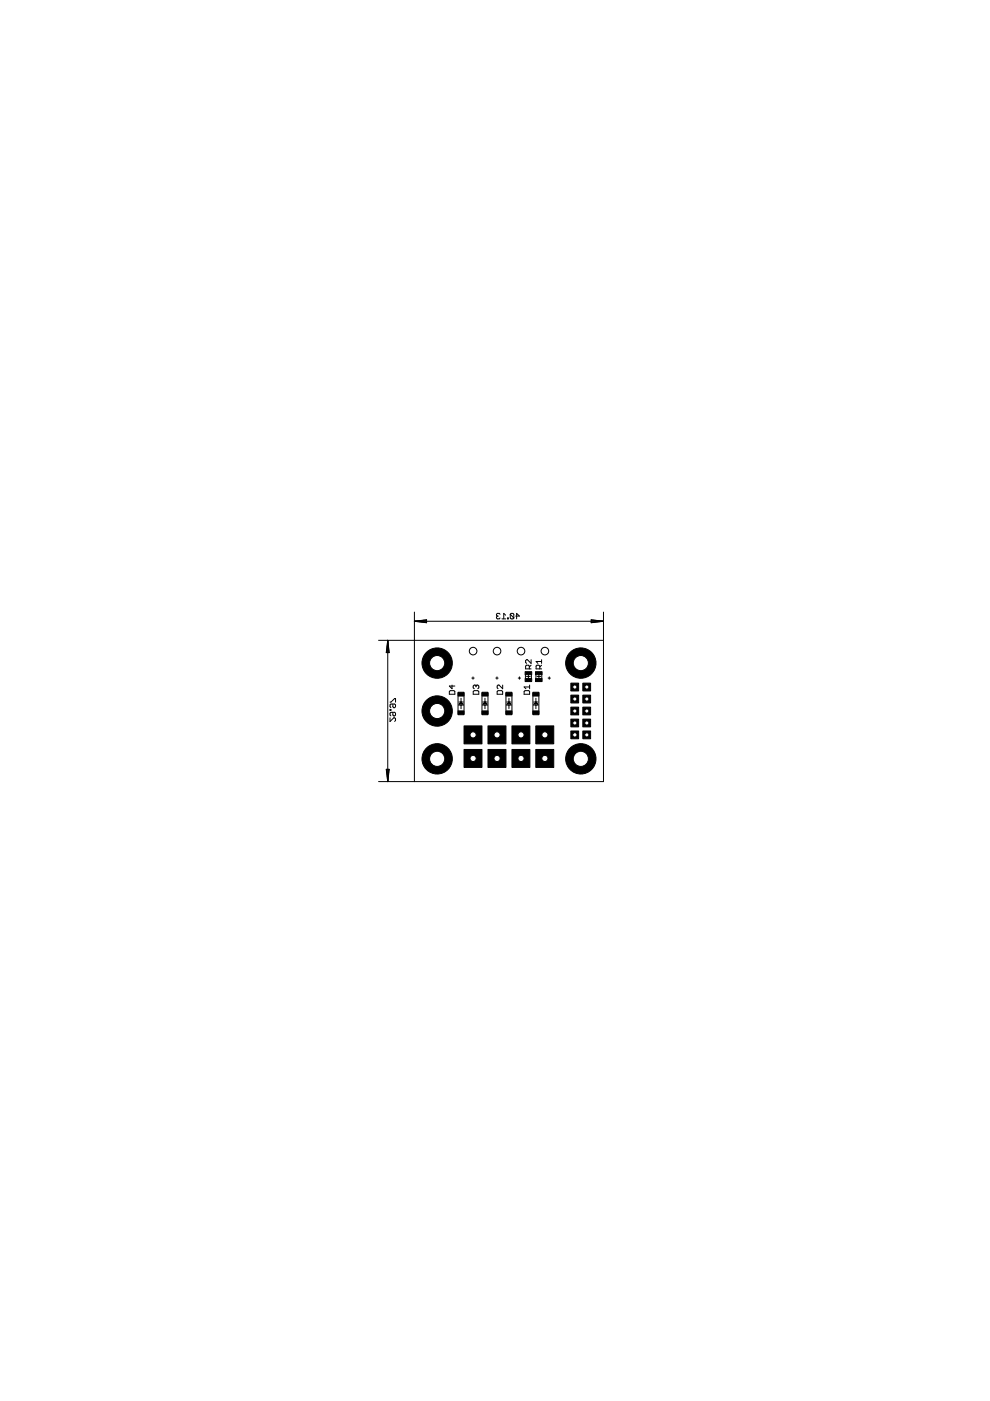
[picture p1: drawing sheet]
<svg xmlns="http://www.w3.org/2000/svg" width="210mm" height="297mm" viewBox="0 0 210 297" stroke-linecap="round" stroke-linejoin="round" font-family="sans-serif">
<g fill="none" stroke="#000" stroke-width=".21">
<path d="M82.2 135.8v29.9M82.2 135.8l.3 2.6h-.6zM82.2 135.8l.1 2.6M82.2 135.8l-.1 2.6M82.2 135.8l.3 2.6M82.2 135.8l-.3 2.6M87.9 129.8v6h-7.6M87.9 131.7h40.1M87.9 131.7l2.5-.3v.6zM87.9 131.7l2.5 .1M87.9 131.7l2.5 .3M90.4 131.6l-2.5 .1"/>
<path d="M90.4 131.4l-2.5 .3M105.5 130.6h.1M105.5 130.6l-.2 .2 .2 .4h.3l.2-.2M106 130.2l-.2-.2h-.3l-.2 .2 .2 .4M106.4 131.2h.8M107.2 130.4l-.4-.4v1.2M107.6 131h.2v.2h-.2zM108.2 130.2l.2-.2h.4l.1 .2v.8M108.2 130.2v.8l.2 .2h.4l.1-.2M108.2 130.2l.7 .8M109.3 130.6h.8l-.6-.6v1.2M112.6 139.9v.8l-.8-.8-.4 .2v.3l.2 .3"/>
<path d="M114.8 139.9v.8M125.3 131.4l2.7 .3-2.7 .3zM125.3 131.6l2.7 .1M125.3 131.4l2.7 .3M128 129.8v6M128 131.7l-2.7 .1M128 131.7l-2.7 .3M82.7 148.9h.2l.8-.8h.2v.8M82.7 150.4h.2v.2h-.2zM82.7 152.2v.8l.8-.8 .4 .2v.4l-.2 .2M83.3 149.3v.5l.2 .3 .4-.3v-.3l-.2-.2h-.8l-.2 .2v.3l.2 .3M83.3 151v.6l.2 .2 .4-.2v-.4l-.2-.2h-.8l-.2 .2v.4l.2 .2"/>
<path d="M95.3 146.6l.2-.2h.7l.2 .2v.6h-1.1zM95.8 145.2v.8l-.5-.5h1.1M97.1 146.9v4.5M97.3 148.8h.9M97.3 149.2h.8M97.7 148.8l.5 .7h-.9zM97.7 148v2.3M98.4 146.9v4.5M100 143.8h.5M100.3 143.5v.5M100.3 146.6l.2-.2h.8l.2 .2v.6h-1.2zM100.9 145.5l-.2-.3-.4 .3v.3l.2 .2"/>
<path d="M100.9 145.5l.2-.3 .4 .3v.3l-.2 .2M100.9 145.5v.1M102.2 146.9v4.5M102.3 148.8h1M102.4 149.2h.8M102.8 148.8l.5 .7h-1zM102.8 148v2.3M103.5 146.9v4.5M105.1 143.8h.5M105.4 143.5v.5M105.4 146.6l.2-.2h.8l.2 .2v.6h-1.2zM106.6 145.2v.8l-.8-.8-.4 .3v.3l.2 .2"/>
<path d="M107.3 146.9v4.5M107.4 148.8h1M107.5 149.2h.8M107.9 148.8l.5 .7h-1zM107.9 148v2.3M108.5 146.9v4.5M109.9 143.8h.5M110.1 143.5v.5M111.1 146.6l.2-.2h.8l.2 .2v.6h-1.2zM111.4 143v.8M111.6 143.4h.8M112 143v.8"/>
<path d="M112.2 141.8v-.6l-.2-.2h-.4l-.2 .2v.6h1.2M112.3 145.2v.8M112.3 145.6h-1.2l.4 .4M112.6 141l-.4 .4M112.7 143v.8M113 146.9v4.5M113.1 148.8h1M113.2 149.2h.8M113.6 148.8l.5 .7h-1zM113.6 143v.8M113.6 148v2.3M113.8 143.4h.9"/>
<path d="M114.3 143v.8M114.3 146.9v4.5M114.4 141.8v-.6l-.2-.2h-.3l-.2 .2v.6h1.1M114.8 141l-.4 .4M114.8 140.3h-1.1l.3 .4M114.9 143v.8M116.2 143.8h.5M116.5 143.5v.5M80.3 165.7h7.6M81.9 163.1h.6l-.3 2.6zM81.9 163.1l.3 2.6M82.1 163.1l.1 2.6"/>
<path d="M82.3 163.1l-.1 2.6M82.5 163.1l-.3 2.6"/>
</g>
<g fill="#000" stroke="#000" stroke-width=".21">
<path d="M97.1 150.7h1.3v.8h-1.3zM97.1 146.8h1.3v.8h-1.3zM102.2 150.7h1.3v.8h-1.3zM102.2 146.8h1.3v.8h-1.3zM107.3 150.7h1.2v.8h-1.2zM107.3 146.8h1.2v.8h-1.2zM111.3 142.4h1.4v.6h-1.4zM111.3 143.9h1.4v.6h-1.4zM113 150.7h1.3v.8h-1.3zM113 146.8h1.3v.8h-1.3zM113.5 142.4h1.4v.6h-1.4zM113.5 143.9h1.4v.6h-1.4z"/>
<path d="M113.6 153.9h3.8v3.8h-3.8z"/>
</g>
<circle cx="115.5" cy="155.8" r=".66" fill="#fff" stroke="#000" stroke-width=".21"/>
<path d="M113.6 158.9h3.8v3.8h-3.8z" fill="#000" stroke="#000" stroke-width=".21"/>
<circle cx="115.5" cy="160.8" r=".66" fill="#fff" stroke="#000" stroke-width=".21"/>
<path d="M108.5 153.9h3.9v3.8h-3.9z" fill="#000" stroke="#000" stroke-width=".21"/>
<circle cx="110.5" cy="155.8" r=".66" fill="#fff" stroke="#000" stroke-width=".21"/>
<path d="M108.5 158.9h3.9v3.8h-3.9z" fill="#000" stroke="#000" stroke-width=".21"/>
<circle cx="110.5" cy="160.8" r=".66" fill="#fff" stroke="#000" stroke-width=".21"/>
<path d="M103.5 153.9h3.8v3.8h-3.8z" fill="#000" stroke="#000" stroke-width=".21"/>
<circle cx="105.4" cy="155.8" r=".66" fill="#fff" stroke="#000" stroke-width=".21"/>
<path d="M103.5 158.9h3.8v3.8h-3.8z" fill="#000" stroke="#000" stroke-width=".21"/>
<circle cx="105.4" cy="160.8" r=".66" fill="#fff" stroke="#000" stroke-width=".21"/>
<path d="M98.4 153.9h3.8v3.8h-3.8z" fill="#000" stroke="#000" stroke-width=".21"/>
<circle cx="100.3" cy="155.8" r=".66" fill="#fff" stroke="#000" stroke-width=".21"/>
<path d="M98.4 158.9h3.8v3.8h-3.8z" fill="#000" stroke="#000" stroke-width=".21"/>
<circle cx="100.3" cy="160.8" r=".66" fill="#fff" stroke="#000" stroke-width=".21"/>
<circle cx="123.1" cy="160.9" r="3.2" fill="#000" stroke="#000" stroke-width=".21"/>
<circle cx="123.1" cy="160.9" r="1.61" fill="#fff" stroke="#000" stroke-width=".21"/>
<circle cx="123.1" cy="140.6" r="3.2" fill="#000" stroke="#000" stroke-width=".21"/>
<circle cx="123.1" cy="140.6" r="1.61" fill="#fff" stroke="#000" stroke-width=".21"/>
<circle cx="92.7" cy="160.9" r="3.2" fill="#000" stroke="#000" stroke-width=".21"/>
<circle cx="92.7" cy="160.9" r="1.61" fill="#fff" stroke="#000" stroke-width=".21"/>
<circle cx="92.7" cy="140.6" r="3.2" fill="#000" stroke="#000" stroke-width=".21"/>
<circle cx="92.7" cy="140.6" r="1.61" fill="#fff" stroke="#000" stroke-width=".21"/>
<circle cx="92.7" cy="150.7" r="3.2" fill="#000" stroke="#000" stroke-width=".21"/>
<circle cx="92.7" cy="150.7" r="1.61" fill="#fff" stroke="#000" stroke-width=".21"/>
<path d="M121 155h1.7v1.6h-1.7z" fill="#000" stroke="#000" stroke-width=".21"/>
<circle cx="121.9" cy="155.8" r=".47" fill="#fff" stroke="#000" stroke-width=".21"/>
<path d="M121 152.5h1.7v1.6h-1.7z" fill="#000" stroke="#000" stroke-width=".21"/>
<circle cx="121.9" cy="153.3" r=".44" fill="#fff" stroke="#000" stroke-width=".21"/>
<path d="M121 149.9h1.7v1.7h-1.7z" fill="#000" stroke="#000" stroke-width=".21"/>
<circle cx="121.9" cy="150.7" r=".44" fill="#fff" stroke="#000" stroke-width=".21"/>
<path d="M121 147.4h1.7v1.6h-1.7z" fill="#000" stroke="#000" stroke-width=".21"/>
<circle cx="121.9" cy="148.2" r=".44" fill="#fff" stroke="#000" stroke-width=".21"/>
<path d="M121 144.8h1.7v1.7h-1.7z" fill="#000" stroke="#000" stroke-width=".21"/>
<circle cx="121.9" cy="145.7" r=".44" fill="#fff" stroke="#000" stroke-width=".21"/>
<path d="M123.6 155h1.6v1.6h-1.6z" fill="#000" stroke="#000" stroke-width=".21"/>
<circle cx="124.4" cy="155.8" r=".44" fill="#fff" stroke="#000" stroke-width=".21"/>
<path d="M123.6 152.5h1.6v1.6h-1.6z" fill="#000" stroke="#000" stroke-width=".21"/>
<circle cx="124.4" cy="153.3" r=".44" fill="#fff" stroke="#000" stroke-width=".21"/>
<path d="M123.6 149.9h1.6v1.7h-1.6z" fill="#000" stroke="#000" stroke-width=".21"/>
<circle cx="124.4" cy="150.7" r=".44" fill="#fff" stroke="#000" stroke-width=".21"/>
<path d="M123.6 147.4h1.6v1.6h-1.6z" fill="#000" stroke="#000" stroke-width=".21"/>
<circle cx="124.4" cy="148.2" r=".44" fill="#fff" stroke="#000" stroke-width=".21"/>
<path d="M123.6 144.8h1.6v1.7h-1.6z" fill="#000" stroke="#000" stroke-width=".21"/>
<circle cx="124.4" cy="145.7" r=".44" fill="#fff" stroke="#000" stroke-width=".21"/>
<g fill="none" stroke="#000" stroke-width=".21">
<path d="M87.9 135.8h40.1v29.9h-40.1z"/>
<circle cx="100.3" cy="138" r=".8"/>
<circle cx="105.4" cy="138" r=".8"/>
<circle cx="110.5" cy="138" r=".8"/>
<circle cx="115.5" cy="138" r=".8"/>
</g>
</svg>
